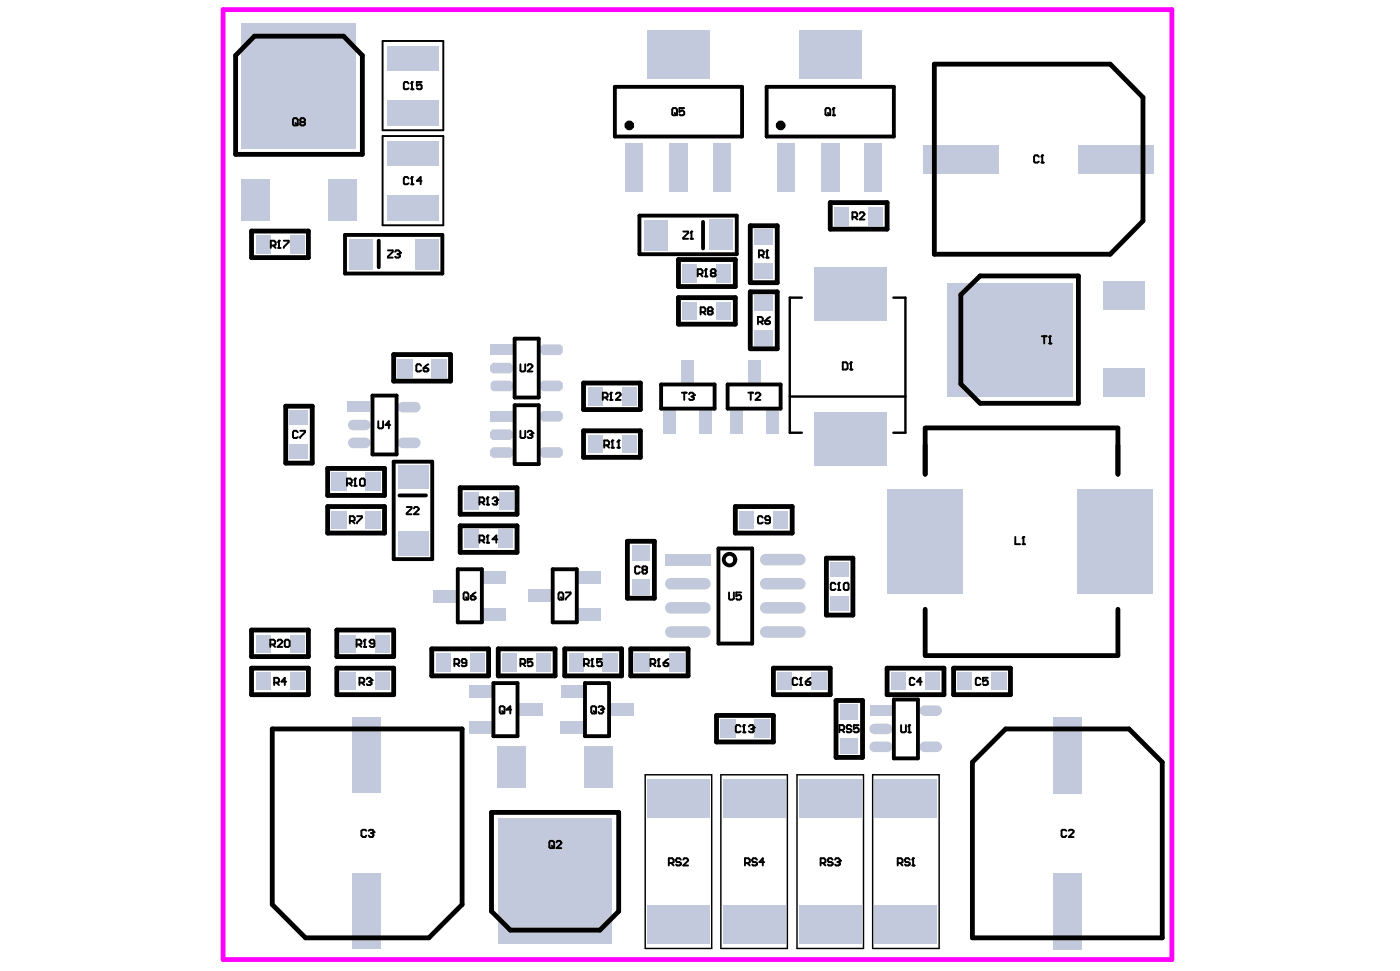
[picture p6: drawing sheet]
<svg xmlns="http://www.w3.org/2000/svg" width="284mm" height="197mm" viewBox="0 0 284 197" stroke-linecap="round" stroke-linejoin="round" font-family="sans-serif">
<path d="M45.3 2h192.4v192.5h-192.4z" fill="none" stroke="#f0f" stroke-width=".98"/>
<g fill="#c2c9dc">
<path d="M51.9 47.7h3v3.7h-3z" fill-rule="evenodd"/>
<path d="M58.8 47.7h3.1v3.7h-3.1z" fill-rule="evenodd"/>
</g>
<path d="M81.7 89.8h2.6" fill="none" stroke="#c2c9dc" stroke-width="2.2"/>
<g fill="#c2c9dc">
<path d="M88.4 132.4h3v3.7h-3z" fill-rule="evenodd"/>
<path d="M88 119.6h4.6v2.5h-4.6z" fill-rule="evenodd"/>
<path d="M95.2 139h4.6v2.5h-4.6z" fill-rule="evenodd"/>
<path d="M95.3 132.4h3v3.7h-3z" fill-rule="evenodd"/>
<path d="M122.2 132.4h3.1v3.7h-3.1z" fill-rule="evenodd"/>
<path d="M119.2 78.5h3.1v3.8h-3.1z" fill-rule="evenodd"/>
<path d="M128.7 132.4h3.2v3.7h-3.2z" fill-rule="evenodd"/>
<path d="M128.1 117.4h3.7v3.1h-3.7z" fill-rule="evenodd"/>
<path d="M128.2 110.5h3.7v3.1h-3.7z" fill-rule="evenodd"/>
<path d="M135.7 132.4h3.1v3.7h-3.1z" fill-rule="evenodd"/>
<path d="M145.3 61.2h3.1v3.6h-3.1z" fill-rule="evenodd"/>
<path d="M145.3 53.5h3.1v3.7h-3.1z" fill-rule="evenodd"/>
<path d="M153.1 53.4h3.7v3.1h-3.7z" fill-rule="evenodd"/>
<path d="M153.1 46.5h3.7v3.1h-3.7z" fill-rule="evenodd"/>
<path d="M51.9 128.7h3v3.6h-3z" fill-rule="evenodd"/>
<path d="M51.9 136.2h3v3.7h-3z" fill-rule="evenodd"/>
<path d="M49 36.3h5.7v8.5h-5.7z" fill-rule="evenodd"/>
<path d="M58.8 128.7h3.1v3.6h-3.1z" fill-rule="evenodd"/>
<path d="M58.8 136.2h3.1v3.7h-3.1z" fill-rule="evenodd"/>
<path d="M58.7 90.1h3.8v3h-3.8z" fill-rule="evenodd"/>
<path d="M58.7 83.1h3.8v3.1h-3.8z" fill-rule="evenodd"/>
<path d="M67.2 95.8h3.1v3.8h-3.1z" fill-rule="evenodd"/>
<path d="M67.2 103.6h3.1v3.6h-3.1z" fill-rule="evenodd"/>
<path d="M74.1 95.8h3.1v3.8h-3.1z" fill-rule="evenodd"/>
<path d="M74.1 103.6h3.1v3.6h-3.1z" fill-rule="evenodd"/>
</g>
<path d="M81.7 82.5h2.6" fill="none" stroke="#c2c9dc" stroke-width="2.2"/>
<g fill="#c2c9dc">
<path d="M80.6 72.8h3.2v3.7h-3.2z" fill-rule="evenodd"/>
<path d="M87.6 72.8h3.1v3.7h-3.1z" fill-rule="evenodd"/>
<path d="M95.1 146.2h4.6v2.6h-4.6z" fill-rule="evenodd"/>
<path d="M118.5 151.3h5.8v8.5h-5.8z" fill-rule="evenodd"/>
<path d="M119.2 88.1h3.1v3.6h-3.1z" fill-rule="evenodd"/>
<path d="M126.9 29h3.6v9.9h-3.6z" fill-rule="evenodd"/>
<path d="M138.3 73h2.5v4.6h-2.5z" fill-rule="evenodd"/>
<path d="M135.8 29h3.7v9.9h-3.7z" fill-rule="evenodd"/>
<path d="M143.8 44.5h4.8v6.2h-4.8z" fill-rule="evenodd"/>
<path d="M144.6 29h3.6v9.9h-3.6z" fill-rule="evenodd"/>
<path d="M153 145.9h3.1v3.7h-3.1z" fill-rule="evenodd"/>
<path d="M149.9 103.6h3.1v3.6h-3.1z" fill-rule="evenodd"/>
<path d="M151.8 73h2.4v4.6h-2.4z" fill-rule="evenodd"/>
<path d="M153.1 66.9h3.7v3.1h-3.7z" fill-rule="evenodd"/>
<path d="M153.1 60h3.7v3.1h-3.7z" fill-rule="evenodd"/>
<path d="M157.6 136.2h3v3.7h-3z" fill-rule="evenodd"/>
<path d="M157.7 29h3.6v9.9h-3.6z" fill-rule="evenodd"/>
<path d="M168.5 120.8h3.7v3h-3.7z" fill-rule="evenodd"/>
<path d="M168.5 113.8h3.7v3.1h-3.7z" fill-rule="evenodd"/>
<path d="M169.2 42h3v3.7h-3z" fill-rule="evenodd"/>
<path d="M166.6 29h3.7v9.9h-3.7z" fill-rule="evenodd"/>
<path d="M176.1 42h3.1v3.7h-3.1z" fill-rule="evenodd"/>
<path d="M175.4 29h3.6v9.9h-3.6z" fill-rule="evenodd"/>
<path d="M71.5 145.4h5.8v15.4h-5.8z" fill-rule="evenodd"/>
<path d="M71.5 177h5.8v15.4h-5.8z" fill-rule="evenodd"/>
<path d="M134.6 83.1h2.5v4.7h-2.5z" fill-rule="evenodd"/>
<path d="M141.9 83.1h2.6v4.7h-2.6z" fill-rule="evenodd"/>
</g>
<path d="M71.6 86.2h2.5M71.6 89.8h2.5" fill="none" stroke="#c2c9dc" stroke-width="2.2"/>
<g fill="#c2c9dc">
<path d="M105.3 142.6h4.7v2.5h-4.7z" fill-rule="evenodd"/>
<path d="M108.8 132.4h3v3.7h-3z" fill-rule="evenodd"/>
<path d="M101.8 132.4h3.1v3.7h-3.1z" fill-rule="evenodd"/>
<path d="M98 123.2h4.6v2.6h-4.6z" fill-rule="evenodd"/>
<path d="M107.1 119.5h4.6v2.5h-4.6z" fill-rule="evenodd"/>
<path d="M98 115.9h4.6v2.5h-4.6z" fill-rule="evenodd"/>
<path d="M101.1 107.4h3v3.7h-3z" fill-rule="evenodd"/>
<path d="M94.1 107.4h3.1v3.7h-3.1z" fill-rule="evenodd"/>
<path d="M94.2 99.7h3.1v3.6h-3.1z" fill-rule="evenodd"/>
<path d="M101.2 99.7h3v3.6h-3z" fill-rule="evenodd"/>
<path d="M99.9 87h3.6l.5 .6v1.1l-.5 .5h-3.6l-.5-.5v-1.1z" fill-rule="evenodd"/>
<path d="M100 77.2h3.5l.6 .6v1l-.6 .5h-3.5l-.5-.5v-1z" fill-rule="evenodd"/>
<path d="M99.5 69.8h4.6v2.2h-4.6z" fill-rule="evenodd"/>
<path d="M123.8 142.6h4.7v2.5h-4.7z" fill-rule="evenodd"/>
<path d="M115.3 132.4h3.1v3.7h-3.1z" fill-rule="evenodd"/>
</g>
<path d="M136.1 128.1h6.9" fill="none" stroke="#c2c9dc" stroke-width="2.3"/>
<path d="M117.3 123.2h4.6v2.6h-4.6z" fill-rule="evenodd" fill="#c2c9dc"/>
<path d="M136.1 118.3h6.9" fill="none" stroke="#c2c9dc" stroke-width="2.3"/>
<g fill="#c2c9dc">
<path d="M117.3 115.9h4.6v2.5h-4.6z" fill-rule="evenodd"/>
<path d="M126.2 78.5h3v3.8h-3z" fill-rule="evenodd"/>
<path d="M138.4 61.2h3v3.6h-3z" fill-rule="evenodd"/>
<path d="M138.4 53.5h3v3.7h-3z" fill-rule="evenodd"/>
<path d="M170.4 149.6h3.6v3.2h-3.6z" fill-rule="evenodd"/>
</g>
<path d="M155.3 118.3h7M155.3 128.1h7" fill="none" stroke="#c2c9dc" stroke-width="2.3"/>
<path d="M187.6 151.4h2.4M187.6 144.1h2.4" fill="none" stroke="#c2c9dc" stroke-width="2.2"/>
<g fill="#c2c9dc">
<path d="M187.2 29.4h15.3v5.8h-15.3z" fill-rule="evenodd"/>
<path d="M218.8 29.4h15.3v5.8h-15.3z" fill-rule="evenodd"/>
<path d="M69.1 128.7h3.1v3.6h-3.1z" fill-rule="evenodd"/>
<path d="M76.1 128.7h3.1v3.6h-3.1z" fill-rule="evenodd"/>
<path d="M69.1 136.2h3.1v3.7h-3.1z" fill-rule="evenodd"/>
<path d="M76.1 136.2h3.1v3.7h-3.1z" fill-rule="evenodd"/>
<path d="M70.5 81.5h4.6v2h-4.6z" fill-rule="evenodd"/>
<path d="M70.9 48.5h4.8v6.2h-4.8z" fill-rule="evenodd"/>
<path d="M66.6 36.3h5.7v8.5h-5.7z" fill-rule="evenodd"/>
<path d="M100.9 151.3h5.8v8.5h-5.8z" fill-rule="evenodd"/>
<path d="M100 90.7h3.5l.6 .5v1.1l-.6 .5h-3.5l-.6-.5v-1.1z" fill-rule="evenodd"/>
<path d="M99.5 83.3h4.6v2.2h-4.6z" fill-rule="evenodd"/>
<path d="M100 73.5h3.5l.5 .6v1.1l-.5 .5h-3.5l-.6-.5v-1.1z" fill-rule="evenodd"/>
<path d="M84.2 48.5h4.7v6.2h-4.7z" fill-rule="evenodd"/>
<path d="M131.3 183.5h12.7v7.8h-12.7z" fill-rule="evenodd"/>
<path d="M131.3 158h12.7v7.9h-12.7z" fill-rule="evenodd"/>
</g>
<path d="M136.1 123.2h6.9" fill="none" stroke="#c2c9dc" stroke-width="2.3"/>
<g fill="#c2c9dc">
<path d="M135 112.4h9.3v2.2h-9.3z" fill-rule="evenodd"/>
<path d="M126.2 88.1h3v3.6h-3z" fill-rule="evenodd"/>
<path d="M130.6 44.6h4.8v6.2h-4.8z" fill-rule="evenodd"/>
<path d="M131.3 6.3h12.7v9.7h-12.7z" fill-rule="evenodd"/>
<path d="M146.6 183.5h12.7v7.8h-12.7z" fill-rule="evenodd"/>
<path d="M162.1 183.5h12.7v7.8h-12.7z" fill-rule="evenodd"/>
<path d="M146.6 158h12.7v7.9h-12.7z" fill-rule="evenodd"/>
<path d="M162.1 158h12.7v7.9h-12.7z" fill-rule="evenodd"/>
</g>
<path d="M155.3 123.2h7" fill="none" stroke="#c2c9dc" stroke-width="2.3"/>
<g fill="#c2c9dc">
<path d="M170.4 142.7h3.6v3.1h-3.6z" fill-rule="evenodd"/>
<path d="M164.5 136.2h3.1v3.7h-3.1z" fill-rule="evenodd"/>
<path d="M146 145.9h3.2v3.7h-3.2z" fill-rule="evenodd"/>
</g>
<path d="M155.3 113.4h7" fill="none" stroke="#c2c9dc" stroke-width="2.3"/>
<g fill="#c2c9dc">
<path d="M156.9 103.6h3v3.6h-3z" fill-rule="evenodd"/>
<path d="M162.1 6.3h12.7v9.7h-12.7z" fill-rule="evenodd"/>
<path d="M177.4 183.5h12.7v7.8h-12.7z" fill-rule="evenodd"/>
<path d="M177.4 158h12.7v7.9h-12.7z" fill-rule="evenodd"/>
<path d="M194.2 136.3h3v3.7h-3z" fill-rule="evenodd"/>
<path d="M201.1 136.3h3.1v3.7h-3.1z" fill-rule="evenodd"/>
<path d="M180.7 136.3h3.1v3.7h-3.1z" fill-rule="evenodd"/>
<path d="M187.7 136.3h3v3.7h-3z" fill-rule="evenodd"/>
<path d="M223.7 57.1h8.5v5.8h-8.5z" fill-rule="evenodd"/>
<path d="M223.7 74.7h8.5v5.8h-8.5z" fill-rule="evenodd"/>
<path d="M155.4 83.1h2.6v4.7h-2.6z" fill-rule="evenodd"/>
<path d="M148.1 83.1h2.5v4.7h-2.5z" fill-rule="evenodd"/>
<path d="M213.7 177h5.7v15.5h-5.7z" fill-rule="evenodd"/>
<path d="M213.7 145.4h5.7v15.5h-5.7z" fill-rule="evenodd"/>
<path d="M179.9 99.3h15.4v21.1h-15.4z" fill-rule="evenodd"/>
<path d="M218.5 99.3h15.3v21.1h-15.3z" fill-rule="evenodd"/>
<path d="M80.7 107.7h6.2v4.9h-6.2z" fill-rule="evenodd"/>
</g>
<path d="M177.4 147.8h2.5M177.4 151.4h2.5" fill="none" stroke="#c2c9dc" stroke-width="2.2"/>
<g fill="#c2c9dc">
<path d="M176.4 143h4.6v2.1h-4.6z" fill-rule="evenodd"/>
<path d="M113.8 139h4.6v2.5h-4.6z" fill-rule="evenodd"/>
<path d="M110.1 77.2h3.5l.6 .5v1l-.6 .6h-3.5l-.5-.6v-1z" fill-rule="evenodd"/>
<path d="M110.1 69.8h3.6l.5 .5v1.1l-.5 .6h-3.6l-.5-.6v-1.1z" fill-rule="evenodd"/>
<path d="M80.7 94.4h6.2v4.8h-6.2z" fill-rule="evenodd"/>
<path d="M78.6 28.7h10.3v4.9h-10.3z" fill-rule="evenodd"/>
<path d="M78.6 39.7h10.3v5.1h-10.3z" fill-rule="evenodd"/>
<path d="M78.6 9.3h10.3v5h-10.3z" fill-rule="evenodd"/>
<path d="M113.7 146.2h4.6v2.6h-4.6z" fill-rule="evenodd"/>
<path d="M109.5 91.2l.6-.5h3.5l.6 .5v1l-.6 .6h-3.5l-.6-.6z" fill-rule="evenodd"/>
<path d="M110.1 83.3h3.5l.6 .5v1.1l-.6 .6h-3.5l-.5-.6v-1.1z" fill-rule="evenodd"/>
<path d="M192.3 57.3h25.4v23.1h-25.4z" fill-rule="evenodd"/>
<path d="M49.1 4.7h23.1v25.4h-23.1z" fill-rule="evenodd"/>
<path d="M78.6 20.4h10.3v5.1h-10.3z" fill-rule="evenodd"/>
<path d="M101.1 165.9h23v25.4h-23z" fill-rule="evenodd"/>
<path d="M165.2 83.5h14.6v10.8h-14.6z" fill-rule="evenodd"/>
<path d="M165.2 54.2h14.6v10.7h-14.6z" fill-rule="evenodd"/>
</g>
<g fill="none" stroke="#000" stroke-width=".98">
<path d="M51.6 7.3h18.1l3.8 3.9v20.1h-25.7v-20.1zM189.5 13h35.7l6.6 6.8v25l-6.6 6.7h-35.7zM51 46.8h11.6v5.4h-11.6zM137.6 52.6h11.6v5.5h-11.6zM152.2 45.8h5.5v11.5h-5.5zM152.2 59.2h5.5v11.5h-5.5zM168.4 41.1h11.5v5.4h-11.5zM194.9 59.8l3.9-3.9h20v25.9h-20l-3.9-4zM79.9 71.9h11.5v5.4h-11.5zM118.4 77.7h11.5v5.3h-11.5zM137.6 60.3h11.6v5.4h-11.6zM58 82.3h5.3v11.6h-5.3z"/>
<path d="M66.5 95h11.5v5.4h-11.5zM93.3 98.9h11.6v5.4h-11.6zM118.4 87.3h11.5v5.4h-11.5zM187.7 86.8v9.3M187.7 86.7h39.1M226.8 86.8v9.3M66.5 102.7h11.5v5.4h-11.5zM93.3 106.6h11.6v5.4h-11.6zM127.3 109.7h5.4v11.6h-5.4zM149.2 102.7h11.5v5.4h-11.5zM167.6 113.2h5.4v11.5h-5.4zM51 127.7h11.6v5.4h-11.6z"/>
<path d="M51 135.5h11.6v5.3h-11.6zM68.3 127.7h11.6v5.4h-11.6zM68.3 135.5h11.6v5.3h-11.6zM87.6 131.5h11.5v5.5h-11.5zM101.1 131.5h11.5v5.5h-11.5zM114.6 131.5h11.5v5.5h-11.5zM127.9 131.5h11.7v5.5h-11.7zM156.9 135.5h11.5v5.3h-11.5zM179.9 135.5h11.6v5.3h-11.6zM187.7 123.5v9.3M187.7 132.9h39.1M193.4 135.5h11.6v5.3h-11.6z"/>
<path d="M226.8 123.5v9.3M55.2 147.8h38.5v35.6l-6.7 6.7h-25l-6.8-6.7zM145.3 145h11.6v5.4h-11.6zM169.6 142h5.4v11.5h-5.4zM204 147.8h25l6.8 6.7v35.6h-38.6v-35.6zM99.7 164.7h25.8v20l-3.8 3.9h-18.2l-3.8-3.9z"/>
<circle cx="127.7" cy="25.4" r=".49"/>
<circle cx="158.3" cy="25.4" r=".49"/>
</g>
<g fill="none" stroke="#000" stroke-width=".78">
<path d="M124.7 17.6h25.8v10.1h-25.8zM155.5 17.6h25.8v10.1h-25.8zM70 47.6h19.7v7.9h-19.7zM76.8 48.8v5.4M129.7 43.7h19.8v7.8h-19.8zM142.6 45v5.4M104.4 68.7h4.9v11.9h-4.9zM134.1 77.9h10.9v4.9h-10.9zM147.6 77.9h10.7v4.9h-10.7zM75.6 80.2h4.8v11.9h-4.8zM79.9 93.6h7.8v19.8h-7.8zM104.4 82.2h4.9v11.9h-4.9z"/>
<path d="M81 100.4h5.4M92.9 115.4h4.8v10.8h-4.8zM112.1 115.4h4.9v10.8h-4.9zM145.7 111.2h6.9v19.3h-6.9zM100.1 138.5h4.9v10.7h-4.9zM118.7 138.5h4.8v10.7h-4.8zM181.3 141.8h4.9v11.9h-4.9z"/>
<circle cx="148" cy="113.4" r="1.17"/>
</g>
<path d="M162.6 60.3h-2.4v27.4h2.4M181.2 60.3h2.5v27.4h-2.5M160.2 80.4h23.5" fill="none" stroke="#000" stroke-width=".49"/>
<g fill="none" stroke="#000" stroke-width=".39">
<path d="M77.6 8.3h12.3v18.1h-12.3zM82.9 16.9l-.3-.3h-.5l-.2 .3v1l.2 .2h.5l.3-.2M83.4 18.1h.5M83.4 16.9l.2-.3v1.5M85.5 16.6h-1v.8l.5-.3h.3l.2 .3v.5l-.2 .2h-.5l-.3-.2M59.6 24h.5l.3 .3v.9l-.3 .2h-.5l-.2-.2v-.9zM59.9 24.9l.5 .5M61.1 24.7l-.2-.3 .2-.4h.5l.3 .3-.3 .4M61.1 24.7l-.2 .2v.3l.2 .2h.5l.3-.2v-.3l-.3-.2M61.1 24.7h.5M77.6 27.6h12.3v18.1h-12.3zM82.9 36.2l-.3-.3h-.5l-.2 .3v1l.2 .2h.5l.3-.2"/>
<path d="M83.4 36.2l.2-.3v1.5M83.4 37.4h.5M85.5 36.7h-1l.8-.8v1.5M136.5 21.9h.5l.3 .3v1l-.3 .2h-.5l-.1-.2v-1zM136.8 22.9l.5 .5M138.8 21.9h-1v.8l.5-.3 .5 .3v.5l-.3 .2h-.5l-.2-.2M167.6 21.9h.5l.3 .3v1l-.3 .2h-.5l-.2-.2v-1zM167.9 22.9l.5 .5M168.9 23.4h.5M168.9 22.2l.2-.3v1.5M210.7 31.8l-.3-.3h-.4l-.2 .3v1l.2 .2h.4l.3-.2M211.2 33h.5"/>
<path d="M211.2 31.8l.2-.3v1.5M54.9 49.8h.7l.3-.2v-.5l-.3-.3h-.7v1.5M55.4 49.8l.5 .5M56.4 50.3h.5M56.4 49.1l.2-.3v1.5M57.6 48.8h.9v.3l-.9 1v.2M78.7 50.8h1v.3l-1 .9v.2h1M80.2 51.1l.1-.3h.5l.3 .3-.3 .4M80.6 51.5h.2M80.8 51.5l.3 .2v.3l-.3 .2h-.5l-.1-.2M138.6 46.9h1v.3l-1 1v.2h1M140.1 48.4h.5"/>
<path d="M140.1 47.2l.2-.3v1.5M141.5 55.5h.7l.3-.1v-.5l-.3-.3h-.7v1.4M142 55.5l.5 .5M143 56h.5M143 54.9l.2-.3v1.4M144.5 55.4l-.3 .1v.3l.3 .2h.5l.2-.2v-.3l-.2-.1M144.5 55.4l-.3-.3 .3-.5h.5l.2 .3-.2 .5M144.5 55.4h.5M153.9 51.7h.7l.3-.2v-.4l-.3-.3h-.7v1.4M154.4 51.7l.5 .5M155.4 52.2h.5M155.4 51.1l.2-.3v1.4"/>
<path d="M172.9 44h.7l.3-.2v-.5l-.3-.3h-.7v1.5M173.4 44l.5 .5M174.4 43.3l.2-.3h.5l.3 .3v.2l-1 1h1M85.4 74.1l-.3-.3h-.5l-.1 .3v1l.1 .2h.5l.3-.2M85.9 74.6h.7l.3 .2v.3l-.3 .2h-.5l-.2-.2zM86.9 73.8l-1 .8M105.6 73.8v1.3l.2 .2h.4l.3-.2v-1.3M107 74.1l.2-.3h.5l.3 .3v.2l-1 1h1M123.7 79.9l.2-.3v1.5M124.9 79.9l.3-.3h.5l.2 .5-1 1h1M138.3 79.6h1M138.8 79.6v1.5"/>
<path d="M139.8 79.9l.2-.3h.5l.3 .3-.3 .5M142.1 63.3h.7l.3-.2v-.5l-.3-.3h-.7v1.5M142.6 63.3l.5 .5M143.8 63.1l-.2-.3 .2-.5h.5l.3 .3-.3 .5M143.8 63.1l-.2 .2v.3l.2 .2h.5l.3-.2v-.3l-.3-.2M143.8 63.1h.5M151.8 79.6h1M152.3 79.6v1.5M153.3 79.9l.2-.3h.4l.3 .3v.2l-.9 1h.9M153.8 65.2h.6l.3-.2v-.5l-.3-.2h-.6v1.4M154.2 65.2l.5 .5M155.2 65h.7l.3 .2v.3l-.3 .2h-.5l-.2-.2z"/>
<path d="M156.2 64.3l-1 .7M171 73.4h.6l.3 .3v1l-.3 .2h-.6zM172.4 74.9h.5M172.4 73.7l.2-.3v1.5M211.3 68.2h1M211.8 68.2v1.4M212.8 69.6h.5M212.8 68.4l.2-.2v1.4M60.4 87.6l-.3-.3h-.5l-.2 .3v1l.2 .2h.5l.3-.2M60.9 87.3h1v.3l-1 1v.2M70.4 98h.7l.3-.2v-.5l-.3-.3h-.7v1.5M70.9 98l.5 .5"/>
<path d="M71.8 98.5h.5M71.8 97.3l.2-.3v1.5M73.3 97h.5l.2 .3v1l-.2 .2h-.5l-.3-.2v-1zM76.7 85.4v1.3l.2 .1h.5l.3-.1v-1.3M79.2 86.2h-1l.7-.8v1.4M105.6 87.3v1.3l.2 .2h.4l.3-.2v-1.3M107 87.6l.2-.3h.5l.3 .3-.3 .5M107.5 88.1h.2M107.7 88.1l.3 .2v.3l-.3 .2h-.5l-.2-.2M122.3 80.6h.7l.3-.2v-.5l-.3-.3h-.7v1.5M122.6 90.3h.7l.2-.2v-.5l-.2-.3h-.7v1.5M122.8 80.6l.5 .5"/>
<path d="M123.1 90.3l.4 .5M123.7 81.1h.5M124 90.8h.5M124 89.6l.2-.3v1.5M125.2 90.8h.5M125.2 89.6l.3-.3v1.5M140.3 80.4h.2M140.5 80.4l.3 .2v.3l-.3 .2h-.5l-.2-.2M71 105.6h.6l.3-.2v-.5l-.3-.3h-.6v1.5M71.5 105.6l.4 .5M72.4 104.6h1v.3l-1 1v.2M82.5 102.8h1v.3l-1 1v.2h1"/>
<path d="M84 103.1l.2-.3h.4l.3 .3v.2l-.9 1h.9M97.3 101.8h.6l.3-.2v-.5l-.3-.3h-.6v1.5M97.3 109.5h.6l.3-.2v-.4l-.3-.3h-.6v1.4M97.7 109.5l.5 .5M97.7 101.8l.5 .5M98.7 110h.5M98.7 101.1l.2-.3v1.5M98.7 108.9l.2-.3v1.4M98.7 102.3h.5M99.9 101.1l.3-.3h.5l.2 .3-.2 .5M100.4 101.6h.3M100.7 101.6l.2 .2v.3l-.2 .2h-.5l-.3-.2"/>
<path d="M100.9 109.3h-1l.8-.7v1.4M129.8 115l-.3-.2h-.5l-.2 .2v1l.2 .3h.5l.3-.3M130.5 115.5l-.2-.2v-.3l.2-.2h.5l.3 .2v.3l-.3 .2M130.5 115.5l-.2 .3 .2 .5h.5l.3-.3-.3-.5M130.5 115.5h.5M154.7 104.9l-.3-.3h-.5l-.1 .3v1l.1 .2h.5l.3-.2M156.2 105.4h-.8l-.2-.3 .2-.5h.5l.3 .3v1l-.3 .2h-.5l-.2-.2M169.5 118.4l-.3-.3h-.5l-.2 .3v1l.2 .2h.5l.3-.2M170 119.6h.5M170 118.4l.2-.3v1.5M171.4 118.1h.5l.2 .3v1l-.2 .2h-.5l-.2-.2v-1zM205.9 108.9v1.4h1"/>
<path d="M207.4 110.3h.5M207.4 109.1l.2-.2v1.4M54.8 130.7h.7l.3-.2v-.5l-.3-.3h-.7v1.5M55.3 130.7l.5 .5M55.6 138.4h.7l.3-.2v-.5l-.3-.3h-.7v1.5M56.1 138.4l.5 .5M56.3 130l.2-.3h.5l.3 .3v.2l-1 1h1M58 129.7h.5l.2 .3v1l-.2 .2h-.5l-.2-.2v-1zM58.1 138.2h-1l.7-.8v1.5M72.3 130.7h.7l.3-.2v-.5l-.3-.3h-.7v1.5M72.8 130.7l.5 .5M72.9 138.4h.7l.3-.2v-.5l-.3-.3h-.7v1.5"/>
<path d="M73.4 138.4l.5 .5M73.8 131.2h.5M73.8 130l.2-.3v1.5M74.4 137.7l.2-.3h.5l.3 .3-.3 .5M74.9 138.2h.2M75.1 138.2l.3 .2v.3l-.3 .2h-.5l-.2-.2M75.9 130.5h-.6l-.3-.3 .3-.5h.5l.1 .3v1l-.1 .2h-.5l-.3-.2M92.2 134.6h.7l.3-.2v-.5l-.3-.3h-.7v1.5M92.7 134.6l.5 .5M94.2 120.1h.5l.3 .3v1l-.3 .2h-.5l-.2-.2v-1zM94.5 121.1l.5 .5M94.6 134.4h-.8l-.2-.3 .2-.5h.5l.3 .3v1l-.3 .2h-.5l-.2-.2"/>
<path d="M95.5 120.9h.7l.3 .2v.3l-.3 .2h-.5l-.2-.2zM96.5 120.1l-1 .8M105.6 134.6h.6l.3-.2v-.5l-.3-.3h-.6v1.5M106.1 134.6l.4 .5M108 133.6h-1v.8l.5-.3 .5 .3v.5l-.3 .2h-.5l-.2-.2M113.5 120.1h.5l.3 .3v1l-.3 .2h-.5l-.2-.2v-1zM113.8 121.1l.5 .5M114.8 120.1h.9v.3l-.9 1v.2M118.5 134.6h.7l.2-.2v-.5l-.2-.3h-.7v1.5M119 134.6l.4 .5M119.9 135.1h.5M119.9 133.9l.2-.3v1.5"/>
<path d="M122.1 133.6h-1v.8l.5-.3h.3l.2 .3v.5l-.2 .2h-.5l-.3-.2M132 134.6h.6l.3-.2v-.5l-.3-.3h-.6v1.5M132.4 134.6l.5 .5M133.4 135.1h.5M133.4 133.9l.2-.3v1.5M134.6 134.4h.8l.2 .2v.3l-.2 .2h-.5l-.3-.2zM135.6 133.6l-1 .8M147.9 120.1v1.3l.2 .2h.5l.3-.2v-1.3M150.3 120.1h-.9v.8l.4-.3 .5 .3v.5l-.3 .2h-.5l-.1-.2M161.8 137.7l-.3-.3h-.5l-.2 .3v1l.2 .2h.5l.3-.2M162.3 138.9h.4M162.3 137.7l.2-.3v1.5"/>
<path d="M163.4 138.2h.8l.2 .2v.3l-.2 .2h-.5l-.3-.2zM164.4 137.4l-1 .8M185.5 137.7l-.3-.3h-.5l-.2 .3v1l.2 .2h.5l.3-.2M187 138.2h-1l.7-.8v1.5M198.9 137.7l-.3-.3h-.5l-.2 .3v1l.2 .2h.5l.3-.2M200.4 137.4h-1v.8l.5-.3 .5 .3v.5l-.3 .2h-.5l-.2-.2M101.6 143.2h.4l.3 .2v1l-.3 .2h-.4l-.2-.2v-1zM101.8 144.2l.5 .4M103.7 143.9h-1l.8-.7v1.4M120.1 143.2h.5l.3 .2v1l-.3 .2h-.5l-.2-.2v-1zM120.4 144.2l.5 .4M121.4 143.4l.2-.2h.5l.3 .2v.3l-.3 .2"/>
<path d="M121.9 143.9h.2M122.1 143.9l.3 .3-.3 .4h-.5l-.2-.2M150.2 147.3l-.3-.3h-.4l-.2 .3v1l.2 .2h.4l.3-.2M150.7 148.5h.5M150.7 147.3l.2-.3v1.5M151.9 147.3l.3-.3h.5l.2 .3-.2 .5M152.4 147.8h.3M152.7 147.8l.2 .2v.3l-.2 .2h-.5l-.3-.2M170.3 148h.7l.2-.2v-.5l-.2-.3h-.7v1.5M170.8 148l.4 .5M172.7 147.3l-.3-.3h-.5l-.2 .5 .2 .3h.5l.3 .2v.3l-.3 .2h-.5l-.2-.2M174.2 147h-1v.8l.5-.3 .5 .3v.5l-.3 .2h-.5l-.2-.2"/>
<path d="M182.8 147v1.3l.2 .2h.5l.3-.2v-1.3M184.2 148.5h.5M184.2 147.3l.2-.3v1.5M74.3 168.4l-.2-.2h-.5l-.3 .2v1l.3 .3h.5l.2-.3M74.8 168.4l.3-.2h.5l.2 .2v.3l-.2 .2M75.3 168.9h.3M75.6 168.9l.2 .3-.2 .5h-.5l-.3-.3M111.6 170.5h.5l.3 .3v.9l-.3 .2h-.5l-.2-.2v-.9zM111.9 171.4l.5 .5M112.9 170.8l.2-.3h.5l.3 .3v.2l-1 .9h1M135.7 175h.7l.2-.2v-.5l-.2-.3h-.7v1.5M136.2 175l.4 .5"/>
<path d="M138.1 174.3l-.3-.3h-.5l-.2 .5 .2 .3h.5l.3 .2v.3l-.3 .2h-.5l-.2-.2M138.6 174.3l.2-.3h.5l.3 .3v.2l-1 1h1M151.1 175h.7l.3-.2v-.5l-.3-.3h-.7v1.5M151.6 175l.5 .5M153.6 174.3l-.3-.3h-.5l-.2 .5 .2 .3h.5l.3 .2v.3l-.3 .2h-.5l-.2-.2M155 174.8h-1l.7-.8v1.5M166.5 175h.6l.3-.2v-.5l-.3-.3h-.6v1.5M166.9 175l.5 .5M168.9 174.3l-.3-.3h-.5l-.2 .5 .2 .3h.5l.3 .2v.3l-.3 .2h-.5l-.2-.2M169.4 174.3l.2-.3h.5l.3 .3-.3 .5M169.9 174.8h.2M170.1 174.8l.3 .2v.3l-.3 .2h-.5l-.2-.2"/>
<path d="M182.1 175h.7l.3-.2v-.5l-.3-.3h-.7v1.5M182.6 175l.5 .5M184.5 174.3l-.3-.3h-.4l-.2 .5 .2 .3h.4l.3 .2v.3l-.3 .2h-.4l-.2-.2M185 175.5h.5M185 174.3l.2-.3v1.5M216.3 168.4l-.3-.2h-.5l-.2 .2v1l.2 .3h.5l.3-.3M216.8 168.4l.2-.2h.5l.3 .2v.3l-1 1h1"/>
</g>
<path d="M130.9 157.1h13.5v35.2h-13.5zM146.2 157.1h13.5v35.2h-13.5zM161.7 157.1h13.5v35.2h-13.5zM177 157.1h13.5v35.2h-13.5z" fill="none" stroke="#000" stroke-width=".29"/>
<g fill="#000">
<circle cx="83.6" cy="16.6" r=".2"/>
<circle cx="83.6" cy="35.9" r=".2"/>
<circle cx="169.1" cy="21.9" r=".2"/>
<circle cx="211.4" cy="31.5" r=".2"/>
<circle cx="56.6" cy="48.8" r=".2"/>
<circle cx="81.1" cy="51.2" r=".2"/>
<circle cx="140.3" cy="46.9" r=".2"/>
<circle cx="143.2" cy="54.6" r=".2"/>
<circle cx="155.6" cy="50.8" r=".2"/>
<circle cx="123.9" cy="79.6" r=".2"/>
<circle cx="172.6" cy="73.4" r=".2"/>
<circle cx="213" cy="68.2" r=".2"/>
<circle cx="72" cy="97" r=".2"/>
<circle cx="108" cy="87.8" r=".2"/>
<circle cx="124.2" cy="89.3" r=".2"/>
<circle cx="125.5" cy="89.3" r=".2"/>
<circle cx="140.8" cy="80.1" r=".2"/>
<circle cx="98.9" cy="108.6" r=".2"/>
<circle cx="98.9" cy="100.8" r=".2"/>
<circle cx="100.9" cy="101.3" r=".2"/>
<circle cx="170.2" cy="118.1" r=".2"/>
<circle cx="207.6" cy="108.9" r=".2"/>
<circle cx="74" cy="129.7" r=".2"/>
<circle cx="75.4" cy="137.9" r=".2"/>
<circle cx="120.1" cy="133.6" r=".2"/>
<circle cx="133.6" cy="133.6" r=".2"/>
<circle cx="162.5" cy="137.4" r=".2"/>
<circle cx="122.4" cy="143.7" r=".2"/>
<circle cx="150.9" cy="147" r=".2"/>
<circle cx="152.9" cy="147.5" r=".2"/>
<circle cx="184.4" cy="147" r=".2"/>
<circle cx="75.8" cy="168.7" r=".2"/>
<circle cx="170.4" cy="174.5" r=".2"/>
<circle cx="185.2" cy="174" r=".2"/>
</g>
</svg>
